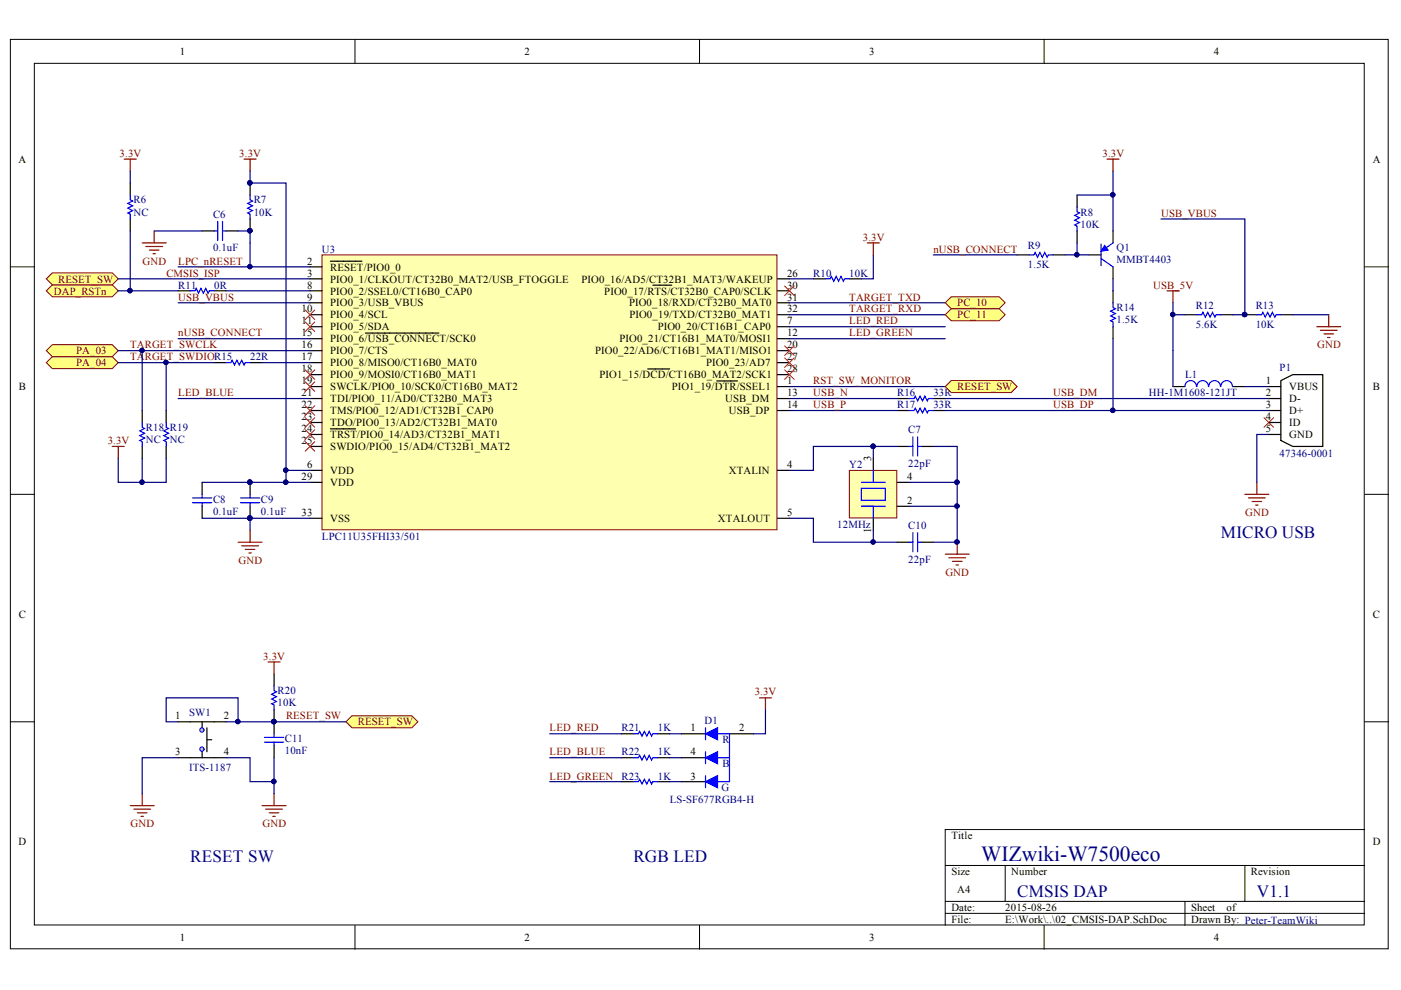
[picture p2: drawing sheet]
<svg xmlns="http://www.w3.org/2000/svg" width="297mm" height="210mm" viewBox="0 0 297 210" stroke-linecap="round" stroke-linejoin="round" font-family="sans-serif">
<defs><g id="words">
<text font-size="4.6" fill="#000080" x="208" y="182.5">WIZwiki-W7500eco</text>
<g font-size="3.6" fill="#000080">
<text x="258.9" y="114.2">MICRO USB</text>
<text x="40.3" y="182.7">RESET SW</text>
<text x="134.3" y="182.7">RGB LED</text>
<text x="215.7" y="190.3">CMSIS DAP</text>
<text x="266.5" y="190.3">V1.1</text>
</g>
<g font-size="2.3">
<text x="38.1" y="11.7">1</text>
<text x="111.2" y="11.7">2</text>
<text x="184.3" y="11.7">3</text>
<text x="257.4" y="11.7">4</text>
<text x="3.9" y="34.5">A</text>
<text x="291.1" y="34.5">A</text>
<text x="65.1" y="56.1">2</text>
<text x="65.1" y="58.6">3</text>
<text x="70" y="57.4">RESET/PIO0_0</text>
<text x="70" y="59.9">PIO0_1/CLKOUT/CT32B0_MAT2/USB_FTOGGLE</text>
<text x="123.3" y="59.9">PIO0_16/AD5/CT32B1_MAT3/WAKEUP</text>
<text x="166.9" y="58.6">26</text>
<text x="65.1" y="61.2">8</text>
<text x="65.1" y="63.7">9</text>
<text x="70" y="62.4">PIO0_2/SSEL0/CT16B0_CAP0</text>
<text x="70" y="65">PIO0_3/USB_VBUS</text>
<text x="128.1" y="62.4">PIO0_17/RTS/CT32B0_CAP0/SCLK</text>
<text x="133.4" y="65">PIO0_18/RXD/CT32B0_MAT0</text>
<text x="166.9" y="61.2">30</text>
<text x="166.9" y="63.7">31</text>
<text x="63.9" y="66.2">10</text>
<text x="63.9" y="68.8">11</text>
<text x="63.9" y="71.3">15</text>
<text x="70" y="67.5">PIO0_4/SCL</text>
<text x="70" y="70.1">PIO0_5/SDA</text>
<text x="133.5" y="67.5">PIO0_19/TXD/CT32B0_MAT1</text>
<text x="139.5" y="70.1">PIO0_20/CT16B1_CAP0</text>
<text x="166.9" y="68.8">7</text>
<text x="166.9" y="71.3">12</text>
<text x="166.9" y="66.2">32</text>
<text x="63.9" y="73.9">16</text>
<text x="63.9" y="76.4">17</text>
<text x="70" y="72.6">PIO0_6/USB_CONNECT/SCK0</text>
<text x="70" y="75.1">PIO0_7/CTS</text>
<text x="70" y="77.7">PIO0_8/MISO0/CT16B0_MAT0</text>
<text x="126.2" y="75.1">PIO0_22/AD6/CT16B1_MAT1/MISO1</text>
<text x="131.3" y="72.6">PIO0_21/CT16B1_MAT0/MOSI1</text>
<text x="149.7" y="77.7">PIO0_23/AD7</text>
<text x="166.9" y="73.9">20</text>
<text x="166.9" y="76.4">27</text>
<text x="4" y="82.7">B</text>
<text x="63.9" y="78.9">18</text>
<text x="63.9" y="81.5">19</text>
<text x="63.9" y="84">21</text>
<text x="70" y="80.2">PIO0_9/MOSI0/CT16B0_MAT1</text>
<text x="70" y="82.7">SWCLK/PIO0_10/SCK0/CT16B0_MAT2</text>
<text x="127.1" y="80.2">PIO1_15/DCD/CT16B0_MAT2/SCK1</text>
<text x="142.4" y="82.7">PIO1_19/DTR/SSEL1</text>
<text x="166.9" y="81.5">1</text>
<text x="166.9" y="84">13</text>
<text x="166.9" y="78.9">28</text>
<text x="268.3" y="84">2</text>
<text x="268.3" y="81.5">1</text>
<text x="273.3" y="82.7">VBUS</text>
<text x="291.1" y="82.7">B</text>
<text x="63.9" y="86.5">22</text>
<text x="63.9" y="89.1">23</text>
<text x="70" y="85.3">TDI/PIO0_11/AD0/CT32B0_MAT3</text>
<text x="70" y="87.8">TMS/PIO0_12/AD1/CT32B1_CAP0</text>
<text x="153.8" y="85.3">USB_DM</text>
<text x="154.5" y="87.8">USB_DP</text>
<text x="166.9" y="86.5">14</text>
<text x="268.3" y="89.1">4</text>
<text x="268.3" y="86.5">3</text>
<text x="273.3" y="87.8">D+</text>
<text x="273.3" y="85.3">D-</text>
<text x="63.9" y="91.6">24</text>
<text x="63.9" y="94.1">25</text>
<text x="70" y="90.3">TDO/PIO0_13/AD2/CT32B1_MAT0</text>
<text x="70" y="92.9">TRST/PIO0_14/AD3/CT32B1_MAT1</text>
<text x="70" y="95.4">SWDIO/PIO0_15/AD4/CT32B1_MAT2</text>
<text x="268.3" y="91.6">5</text>
<text x="273.3" y="92.9">GND</text>
<text x="273.3" y="90.3">ID</text>
<text x="63.9" y="101.7">29</text>
<text x="65.1" y="99.2">6</text>
<text x="70" y="100.5">VDD</text>
<text x="154.5" y="100.5">XTALIN</text>
<text x="166.9" y="99.2">4</text>
<text x="184.7" y="97.7" transform="rotate(-90 184.7 97.7)">3</text>
<text x="192.3" y="101.7">4</text>
<text x="70" y="103">VDD</text>
<text x="192.3" y="106.9">2</text>
<text x="63.9" y="109.4">33</text>
<text x="70" y="110.7">VSS</text>
<text x="152.2" y="110.7">XTALOUT</text>
<text x="166.9" y="109.4">5</text>
<text x="184.7" y="113.1" transform="rotate(-90 184.7 113.1)">1</text>
<text x="4" y="131">C</text>
<text x="291.1" y="131">C</text>
<text x="37.1" y="152.5">1</text>
<text x="47.4" y="152.5">2</text>
<text x="146.4" y="155.1">1</text>
<text x="156.7" y="155.1">2</text>
<text x="37.1" y="160.1">3</text>
<text x="47.4" y="160.1">4</text>
<text x="146.4" y="160.1">4</text>
<text x="146.4" y="165.3">3</text>
<text x="3.9" y="179.2">D</text>
<text x="201.7" y="177.9">Title</text>
<text x="291.1" y="179.2">D</text>
<text x="201.7" y="185.6">Size</text>
<text x="214.4" y="185.6">Number</text>
<text x="265.2" y="185.6">Revision</text>
<text x="203" y="189.4">A4</text>
<text x="201.7" y="193.2">Date:</text>
<text x="201.7" y="195.7">File:</text>
<text x="213.1" y="193.2">2015-08-26</text>
<text x="213.1" y="195.7">E:\Work\..\02_CMSIS-DAP.SchDoc</text>
<text x="252.5" y="193.2">Sheet</text>
<text x="252.5" y="195.7">Drawn By: Peter-TeamWiki</text>
<text x="260.1" y="193.2">of</text>
<text x="38.1" y="199.5">1</text>
<text x="111.2" y="199.5">2</text>
<text x="184.3" y="199.5">3</text>
<text x="257.4" y="199.5">4</text>
</g>
<g font-size="2.3" fill="#800000">
<text x="25.4" y="33.2">3.3V</text>
<text x="50.7" y="33.2">3.3V</text>
<text x="233.8" y="33.2">3.3V</text>
<text x="246.2" y="46">USB_VBUS</text>
<text x="182.9" y="51">3.3V</text>
<text x="197.9" y="53.6">nUSB_CONNECT</text>
<text x="12.3" y="59.9">RESET_SW</text>
<text x="30.2" y="56.1">GND</text>
<text x="35.3" y="58.6">CMSIS_ISP</text>
<text x="37.8" y="56.1">LPC_nRESET</text>
<text x="11.4" y="62.4">DAP_RSTn</text>
<text x="37.8" y="63.7">USB_VBUS</text>
<text x="180.1" y="63.7">TARGET_TXD</text>
<text x="203" y="65">PC_10</text>
<text x="244.5" y="61.2">USB_5V</text>
<text x="37.8" y="71.3">nUSB_CONNECT</text>
<text x="180.1" y="66.2">TARGET_RXD</text>
<text x="180.1" y="68.8">LED_RED</text>
<text x="180.1" y="71.3">LED_GREEN</text>
<text x="203" y="67.5">PC_11</text>
<text x="16.2" y="77.7">PA_04</text>
<text x="16.2" y="75.1">PA_03</text>
<text x="27.6" y="73.9">TARGET_SWCLK</text>
<text x="27.6" y="76.4">TA</text>
<text x="30.7" y="76.4">RGET_SWDIOR15</text>
<text x="279.3" y="73.9">GND</text>
<text x="37.8" y="84">LED_BLUE</text>
<text x="172.4" y="81.5">RST_SW_MONITOR</text>
<text x="172.4" y="84">USB_N</text>
<text x="203" y="82.7">RESET_SW</text>
<text x="223.3" y="84">USB_DM</text>
<text x="172.4" y="86.5">USB_P</text>
<text x="223.3" y="86.5">USB_DP</text>
<text x="22.8" y="94.1">3.3V</text>
<text x="264" y="109.4">GND</text>
<text x="50.6" y="119.6">GND</text>
<text x="200.4" y="122.1">GND</text>
<text x="55.8" y="139.8">3.3V</text>
<text x="160" y="147.4">3.3V</text>
<text x="60.6" y="152.5">RESET_SW</text>
<text x="75.9" y="153.8">RESET_SW</text>
<text x="116.5" y="155.1">LED_RED</text>
<text x="116.5" y="160.1">LED_BLUE</text>
<text x="116.5" y="165.3">LED_GREEN</text>
<text x="27.7" y="175.4">GND</text>
<text x="55.6" y="175.4">GND</text>
</g>
<g font-size="2.3" fill="#000080">
<text x="28.3" y="43.1">R6</text>
<text x="28.3" y="45.7">NC</text>
<text x="45.2" y="46.2">C6</text>
<text x="53.8" y="43.1">R7</text>
<text x="53.8" y="45.7">10K</text>
<text x="229.1" y="45.7">R8</text>
<text x="45.2" y="53.3">0.1uF</text>
<text x="68.2" y="53.6">U3</text>
<text x="217.9" y="52.8">R9</text>
<text x="229.1" y="48.3">10K</text>
<text x="236.7" y="53.3">Q1</text>
<text x="172.4" y="58.6">R10</text>
<text x="180.1" y="58.6">10K</text>
<text x="217.9" y="56.9">1.5K</text>
<text x="236.7" y="55.9">MMBT4403</text>
<text x="37.8" y="61.2">R11</text>
<text x="45.4" y="61.2">0R</text>
<text x="236.7" y="66">R14</text>
<text x="253.5" y="65.5">R12</text>
<text x="266.2" y="65.5">R13</text>
<text x="236.7" y="68.5">1.5K</text>
<text x="253.5" y="69.5">5.6K</text>
<text x="266.2" y="69.5">10K</text>
<text x="53" y="76.4">22R</text>
<text x="190.2" y="84">R16</text>
<text x="197.9" y="84">33R</text>
<text x="243.6" y="84">HH-1M1608-121JT</text>
<text x="251.3" y="80.2">L1</text>
<text x="271.3" y="78.7">P1</text>
<text x="190.2" y="86.5">R17</text>
<text x="197.9" y="86.5">33R</text>
<text x="31" y="91.3">R18 R19</text>
<text x="31" y="93.9">NC</text>
<text x="36" y="93.9">NC</text>
<text x="192.6" y="91.8">C7</text>
<text x="180.1" y="99.2">Y2</text>
<text x="192.6" y="98.9">22pF</text>
<text x="271.3" y="96.9">47346-0001</text>
<text x="45.2" y="106.6">C8</text>
<text x="55.3" y="106.6">C9</text>
<text x="45.2" y="109.2">0.1uF</text>
<text x="55.3" y="109.2">0.1uF</text>
<text x="177.5" y="112">12MHz</text>
<text x="192.6" y="112.2">C10</text>
<text x="68.2" y="114.5">LPC11U35FHI33/501</text>
<text x="192.6" y="119.3">22pF</text>
<text x="58.9" y="147.2">R20</text>
<text x="58.9" y="149.7">10K</text>
<text x="40.1" y="151.8">SW1</text>
<text x="131.8" y="155.1">R21</text>
<text x="139.5" y="155.1">1K</text>
<text x="149.4" y="153.5">D1</text>
<text x="60.4" y="157.3">C11</text>
<text x="60.4" y="159.9">10nF</text>
<text x="131.8" y="160.1">R22</text>
<text x="139.5" y="160.1">1K</text>
<text x="153.2" y="157.6">R</text>
<text x="40.1" y="163.5">ITS-1187</text>
<text x="131.8" y="165.3">R23</text>
<text x="139.5" y="165.3">1K</text>
<text x="153" y="167.8">G</text>
<text x="153.2" y="162.7">B</text>
<text x="142" y="170.3">LS-SF677RGB4-H</text>
</g>
</g></defs>
<g fill="#fff" stroke="#000" stroke-width=".21">
<path d="M2.2 8.4h292.1v192.8h-292.1z"/>
<path d="M7.3 13.4h281.9v182.7h-281.9z"/>
</g>
<g fill="none" stroke="#000" stroke-width=".21">
<path d="M75.3 8.4v5M148.3 8.4v5M221.4 8.4v5M2.2 56.6h5.1M289.3 56.6h5.1M2.2 104.8h5.1M289.3 104.8h5.1M2.2 153h5.1M289.3 153h5.1M289.3 175.9h-88.9v20.3M75.3 196.2v5.1M148.3 196.2v5.1"/>
<path d="M200.4 183.5h88.9M200.4 191.1h88.9M200.4 193.7h88.9M213.1 183.5v7.6M221.4 196.2v5.1M251.2 191.1v5.1M263.9 183.5v7.6"/>
</g>
<path d="M230.9 54h2.5M236 49v2.5M236 56.6v2.5M190.2 84.5h2.6M197.9 84.5h2.5M53 102.3v2.5M53 107.3v2.6" fill="none" stroke="#000" stroke-width=".25"/>
<g fill="#000080" stroke="#000080" stroke-width=".21">
<circle cx="53" cy="109.8" r=".46"/>
<circle cx="53" cy="102.2" r=".46"/>
</g>
<path d="M233.4 51.8v4.5M233.4 54.8l2.6 1.8M236 51.5l-1.8 1.3M192.8 84.5h1l.3-.5 .5 1 .5-1 .5 1 .5-1 .5 1 .2-.5h1.1M51 105.6h4.1M51 106.6h4.1M53 104.8v.8M53 106.6v.7" fill="none" stroke="#00f" stroke-width=".25"/>
<path d="M234.2 52l.8 1-1.6 .3z" fill="#00f" stroke="#00f" stroke-width=".21"/>
<path d="M180.1 99.7h10v10.1h-10z" fill="#ffffb0" stroke="#800000" stroke-width=".21"/>
<path d="M185.2 97.2v2.5M185.2 109.9v2.5M190.2 107.3h2.6M190.2 102.3h2.6" fill="none" stroke="#000" stroke-width=".25"/>
<path d="M185.2 99.7v2.6M182.6 103.5h5.1v2.6h-5.1zM182.6 102.3h5.1M187.7 107.3h-5.1h2.6v2.6" fill="none" stroke="#00f" stroke-width=".25"/>
<path d="M68.3 54h96.4v58.3h-96.4z" fill="#ffffb0" stroke="#800000" stroke-width=".21"/>
<g fill="none" stroke="#000" stroke-width=".25">
<path d="M53 38.8v2.6M42.9 49h2.5M47.9 49h2.6M53 46.4v2.6M65.7 56.6h2.6M65.7 59.1h2.6M70 55.4h6.7M164.8 59.1h2.6M172.5 59.1h2.5M180.1 59.1h2.5M215.7 54h2.5M223.3 54h2.5"/>
<path d="M228.4 41.4v2.5M228.4 49v2.5M65.7 69.3h2.6M65.7 61.7h2.6M65.7 64.2h2.6M65.7 66.7h2.6M65.7 71.8h2.6M65.7 74.3h2.6M65.7 76.9h2.6M65.7 79.4h2.6M77.5 70.6h15.5M137.3 78.2h4.7"/>
<path d="M138.4 60.5h4M164.8 69.3h2.6M164.8 61.7h2.6M164.8 64.2h2.6M164.8 66.7h2.6M164.8 71.8h2.6M164.8 74.3h2.6M164.8 76.9h2.6M164.8 79.4h2.6M236 61.7v2.5M236 69.3v2.5M65.7 82h2.6"/>
<path d="M65.7 99.7h2.6M65.7 84.5h2.6M65.7 87h2.6M65.7 89.6h2.6M65.7 92.1h2.6M65.7 94.7h2.6M70 90.9h5.4M152 80.8h4.4M164.8 82h2.6M164.8 99.7h2.6M164.8 84.5h2.6M164.8 87h2.6"/>
<path d="M190.2 87h2.6M190.2 94.7h2.6M195.3 94.7h2.6M197.9 87h2.5M248.7 82h2.5M261.4 82h2.5M42.9 102.3v2.5M42.9 107.3v2.6M65.7 109.9h2.6M65.7 102.3h2.6M164.8 109.9h2.6M190.2 115h2.6"/>
<path d="M195.3 115h2.6"/>
</g>
<g fill="none" stroke="#000080" stroke-width=".25">
<path d="M236 36.3v5.1M32.7 49h10.2M37.8 56.6h27.9M50.5 49h2.5v7.6M167.4 59.1h5.1M185.2 54v5.1h-2.6M197.9 54h17.8M228.4 51.5v2.5h-2.6M228.4 41.4h7.6v7.6M228.4 54h2.5M236 59.1v2.6M37.8 71.8h27.9"/>
<path d="M167.4 71.8h33M167.4 64.2h33M167.4 66.7h33M167.4 69.3h33M236 71.8v15.2M37.8 84.5h27.9M65.7 99.7h-5.1v2.6h5.1M167.4 84.5h22.8M167.4 87h22.8M185.2 94.7h-12.7v5h-5.1M185.2 94.7v2.5M185.2 94.7h5"/>
<path d="M197.9 94.7h5v20.3h-5M200.4 84.5h33M200.4 87h22.9M42.9 102.3h17.7M42.9 109.9h22.8M53 109.9v2.5M167.4 109.9h5.1v5.1h12.7v-2.6M185.2 115h5M192.8 102.3h10.1M192.8 107.3h10.1"/>
</g>
<g fill="#000080" stroke="#000080" stroke-width=".21">
<circle cx="53" cy="56.5" r=".46"/>
<circle cx="60.6" cy="102.2" r=".47"/>
<circle cx="60.6" cy="99.7" r=".46"/>
<circle cx="53" cy="102.2" r=".46"/>
<circle cx="53" cy="109.8" r=".46"/>
<circle cx="185.1" cy="94.6" r=".46"/>
<circle cx="185.1" cy="114.9" r=".46"/>
<circle cx="202.9" cy="102.2" r=".47"/>
<circle cx="202.9" cy="107.3" r=".46"/>
<circle cx="202.9" cy="114.9" r=".46"/>
<circle cx="228.3" cy="54" r=".46"/>
<circle cx="235.9" cy="41.3" r=".46"/>
<circle cx="235.9" cy="87" r=".47"/>
<circle cx="53" cy="38.8" r=".46"/>
<circle cx="53" cy="48.9" r=".46"/>
</g>
<g fill="none" stroke="#800000" stroke-width=".25">
<path d="M51.8 33.7h2.5M53 33.7v2.6M234.7 33.7h2.6M236 33.7v2.6M30.2 51.5h5M30.9 52.3h3.6M31.7 53h2M32.4 53.8h.5M32.7 49v2.5M183.9 51.5h2.5M185.2 51.5v2.5M247.4 61.7h2.6"/>
<path d="M248.7 61.7v2.5M50.5 115h5.1M51.2 115.7h3.6M52 116.5h2M52.8 117.2h.5M53 112.4v2.6M200.4 117.5h5.1M201.2 118.3h3.5M201.9 119h2.1M202.7 119.8h.5M202.9 115v2.5M263.9 104.8h5.1"/>
<path d="M264.7 105.6h3.6M265.5 106.3h2M266.2 107.1h.5M266.5 102.3v2.5"/>
</g>
<path d="M166.4 78.4l2 2M166.4 73.3l2 2.1M166.4 60.6l2 2.1M168.4 78.4l-2 2M168.4 73.3l-2 2.1M168.4 60.6l-2 2.1M64.7 86l2 2.1M64.7 91.1l2 2M64.7 88.6l2 2M66.7 86l-2 2.1M66.7 91.1l-2 2M66.7 88.6l-2 2" fill="none" stroke="#f00" stroke-width=".21"/>
<g fill="none" stroke="#00f" stroke-width=".25">
<path d="M45.4 49h.8M46.2 46.9v4.1M47.2 46.9v4.1M47.2 49h.7M53 41.4v1l.5 .2-1 .5 1 .5-1 .5 1 .6-1 .5 .5 .2v1M175 59.1h1l.3-.5 .5 1 .5-1 .5 1 .5-1 .5 1 .3-.5h1M218.2 54h1l.3-.5 .5 1 .5-1 .5 1 .5-1 .5 1 .3-.5h1M228.4 43.9v1l.5 .3-1 .5 1 .5-1 .5 1 .5-1 .5 .5 .3v1M236 64.2v1l.5 .3-1 .5 1 .5-1 .5 1 .5-1 .5 .5 .3v1M192.8 87h1l.3-.5 .5 1 .5-1 .5 1 .5-1 .5 1 .2-.5h1.1M192.8 94.7h.7M193.5 92.6v4.1"/>
<path d="M194.6 92.6v4.1M194.6 94.7h.7M253.7 82a1.22 1.22 0 0 0-1.3-1.3 1.22 1.22 0 0 0-1.2 1.3M256.2 82a1.22 1.22 0 0 0-1.2-1.3 1.22 1.22 0 0 0-1.2 1.3M258.8 82a1.23 1.23 0 0 0-1.3-1.3 1.23 1.23 0 0 0-1.2 1.3M261.3 82a1.22 1.22 0 0 0-1.2-1.3 1.22 1.22 0 0 0-1.2 1.3M40.8 105.6h4.1M40.8 106.6h4.1M42.9 104.8v.8M42.9 106.6v.7M192.8 115h.7M193.5 112.9v4.1"/>
<path d="M194.6 112.9v4.1M194.6 115h.7"/>
</g>
<g fill="#ffff80" stroke="#800000" stroke-width=".21">
<path d="M200.4 64.2l1.3-1.3h10.1l1.3 1.3-1.3 1.3h-10.1z" fill-rule="evenodd"/>
<path d="M200.4 66.7l1.3-1.2h10.1l1.3 1.2-1.3 1.3h-10.1z" fill-rule="evenodd"/>
</g>
<path d="M64.7 65.7l2 2M64.7 68.3l2 2M64.7 78.4l2 2M66.7 65.7l-2 2M66.7 68.3l-2 2M66.7 78.4l-2 2M166.4 75.9l2 2M168.4 75.9l-2 2M268 88.6l2 2M270 88.6l-2 2" fill="none" stroke="#f00" stroke-width=".21"/>
<path d="M246.1 46.4h17.8v20.3h-2.5M37.8 64.2h27.9M248.7 64.2v17.8M248.7 66.7h2.5M274.1 66.7h7.6" fill="none" stroke="#000080" stroke-width=".25"/>
<g fill="#000080" stroke="#000080" stroke-width=".21">
<circle cx="248.6" cy="66.7" r=".46"/>
<circle cx="263.9" cy="66.7" r=".46"/>
</g>
<path d="M251.2 66.7h2.6M258.9 66.7h2.5M263.9 66.7h2.6M271.6 66.7h2.5" fill="none" stroke="#000" stroke-width=".25"/>
<path d="M253.8 66.7h1l.2-.5 .6 1 .5-1 .5 1 .5-1 .5 1 .2-.5h1.1M266.5 66.7h1l.2-.5 .6 1 .5-1 .5 1 .5-1 .5 1 .2-.5h1.1" fill="none" stroke="#00f" stroke-width=".25"/>
<path d="M279.2 69.3h5.1M279.9 70h3.6M280.7 70.8h2M281.5 71.6h.5M281.7 66.7v2.6" fill="none" stroke="#800000" stroke-width=".25"/>
<g fill="#ffff80" stroke="#800000" stroke-width=".21">
<path d="M9.8 76.9l1.3-1.3h12.7l1.3 1.3-1.3 1.3h-12.7z" fill-rule="evenodd"/>
<path d="M9.8 74.3l1.3-1.2h12.7l1.3 1.2-1.3 1.3h-12.7z" fill-rule="evenodd"/>
<path d="M9.8 61.7l1.3-1.3h12.7l1.3 1.3-1.3 1.2h-12.7z" fill-rule="evenodd"/>
</g>
<path d="M167.4 82h33" fill="none" stroke="#000080" stroke-width=".25"/>
<g fill="#ffff80" stroke="#800000" stroke-width=".21">
<path d="M9.8 59.1l1.3-1.3h12.7l1.3 1.3-1.3 1.3h-12.7z" fill-rule="evenodd"/>
<path d="M200.4 82l1.3-1.3h12.7l1.3 1.3-1.3 1.2h-12.7z" fill-rule="evenodd"/>
</g>
<path d="M56.8 140.3h2.6M58.1 140.3v2.6M27.6 170.8h5.1M28.4 171.6h3.5M29.1 172.3h2.1M29.9 173.1h.5M30.2 168.3v2.5M55.6 170.8h5M56.3 171.6h3.6M57.1 172.3h2M57.8 173.1h.6M58.1 168.3v2.5" fill="none" stroke="#800000" stroke-width=".25"/>
<path d="M58.1 142.9v2.5M58.1 150.5v5.1M58.1 158.1v2.6" fill="none" stroke="#000" stroke-width=".25"/>
<circle cx="58" cy="153" r=".46" fill="#000080" stroke="#000080" stroke-width=".21"/>
<path d="M56.1 156.3h4M56.1 157.4h4M58.1 145.4v1l.5 .3-1 .5 1 .5-1 .5 1 .5-1 .5 .5 .3v1M58.1 155.6v.7M58.1 157.4v.7" fill="none" stroke="#00f" stroke-width=".25"/>
<path d="M73.4 153l1.2-1.2h12.7l1.3 1.2-1.3 1.3h-12.7z" fill-rule="evenodd" fill="#ffff80" stroke="#800000" stroke-width=".21"/>
<path d="M53 36.3v2.5h7.6v60.9M58.1 153h15.3" fill="none" stroke="#000080" stroke-width=".25"/>
<g fill="#000080" stroke="#000080" stroke-width=".21">
<circle cx="60.6" cy="99.7" r=".46"/>
<circle cx="53" cy="38.8" r=".46"/>
<circle cx="58" cy="153" r=".46"/>
</g>
<path d="M64.7 80.9l2 2.1M64.7 93.6l2 2.1M66.7 80.9l-2 2.1M66.7 93.6l-2 2.1" fill="none" stroke="#f00" stroke-width=".21"/>
<path d="M37.8 153h10.1M42.9 153v1.3M42.9 159.4v1.3M37.8 160.7h10.1" fill="none" stroke="#000" stroke-width=".25"/>
<g fill="#c0c0c0" stroke="#00f" stroke-width=".21">
<circle cx="42.8" cy="154.8" r=".46"/>
<circle cx="42.8" cy="158.8" r=".46"/>
</g>
<g fill="none" stroke="#000" stroke-width=".25">
<path d="M27.6 38.8v2.6M27.6 46.4v2.6M37.8 61.7h2.5M45.4 76.9h2.5M45.4 61.7h2.5M53 76.9h2.6M30.2 87v2.6M30.2 94.7v2.5M35.2 87v2.6M35.2 94.7v2.5M269 92.1h2.6M269 89.6h2.6"/>
<path d="M269 87h2.6M269 84.5h2.6M269 82h2.6M271.6 80.7l2.5-1.3h6.4v15.3h-6.4l-2.5-1.3zM43.9 154.3v5.1M43.9 156.8h1M131.8 155.6h2.5M139.4 155.6h2.6M144.5 155.6h5.1M154.7 155.6h5M131.8 160.7h2.5M131.8 165.7h2.5"/>
<path d="M139.4 160.7h2.6M139.4 165.7h2.6M144.5 160.7h5.1M144.5 165.7h5.1"/>
</g>
<g fill="none" stroke="#000080" stroke-width=".25">
<path d="M27.6 36.3v2.5M25.1 59.1h40.6M27.6 49v12.7M25.1 61.7h12.7M25.1 74.3h40.6M25.1 76.9h20.3M30.2 74.3v12.7M35.2 76.9v10.1M47.9 61.7h17.8M55.6 76.9h10.1M25.1 97.2v5.1h5.1M30.2 97.2v5.1h5v-5.1"/>
<path d="M223.3 87h45.7M233.4 84.5h35.6M263.9 82h5.1M269 92.1h-2.5v10.2M37.8 153h-2.6v-5h15.3v5M47.9 153h10.2M116.5 155.6h15.3M142 155.6h2.5M162.3 150.5v5.1h-2.6M37.8 160.7h-7.6v7.6M47.9 160.7h5.1v5h5.1M58.1 160.7v7.6"/>
<path d="M116.5 160.7h15.3M116.5 165.7h15.3M142 160.7h2.5M142 165.7h2.5"/>
</g>
<g fill="#000080" stroke="#000080" stroke-width=".21">
<circle cx="50.4" cy="153" r=".46"/>
<circle cx="58" cy="153" r=".46"/>
<circle cx="58" cy="165.7" r=".47"/>
<circle cx="30.1" cy="74.3" r=".46"/>
<circle cx="35.2" cy="76.8" r=".46"/>
<circle cx="30.1" cy="102.2" r=".46"/>
<circle cx="27.5" cy="61.6" r=".47"/>
<circle cx="235.9" cy="87" r=".47"/>
</g>
<g fill="none" stroke="#00f" stroke-width=".25">
<path d="M27.6 41.4v1l.5 .2-1 .5 1 .5-1 .5 1 .6-1 .5 .5 .2v1M40.3 61.7h1l.3-.6 .5 1.1 .5-1.1 .5 1.1 .5-1.1 .5 1.1 .3-.5h1M47.9 76.9h1.1l.2-.5 .5 1 .5-1 .5 1 .5-1 .6 1 .2-.5h1M30.2 89.6v1l.5 .2-1.1 .6 1.1 .5-1.1 .5 1.1 .5-1.1 .5 .6 .2v1.1M35.2 89.6v1l.5 .2-1 .6 1 .5-1 .5 1 .5-1 .5 .5 .2v1.1M134.3 155.6h1.1l.2-.5 .5 1 .5-1 .5 1 .5-1 .5 1 .3-.5h1M149.6 154.3v2.5M149.6 159.4v2.5M152.1 155.6h2.6v10.1h-2.6M134.3 160.7h1.1l.2-.6 .5 1.1 .5-1.1 .5 1.1 .5-1.1 .5 1.1 .3-.5h1M134.3 165.7h1.1l.2-.5 .5 1 .5-1 .5 1 .5-1 .5 1 .3-.5h1M149.6 164.5v2.5"/>
<path d="M152.1 160.7h2.6"/>
</g>
<path d="M26.3 33.7h2.6M27.6 33.7v2.6M23.8 94.7h2.5M25.1 94.7v2.5M161 148h2.6M162.3 148v2.5" fill="none" stroke="#800000" stroke-width=".25"/>
<g fill="#00f" stroke="#00f" stroke-width=".25">
<path d="M149.6 155.6l2.5-1.3v2.5z"/>
<path d="M149.6 160.7l2.5-1.3v2.5z"/>
<path d="M149.6 165.7l2.5-1.2v2.5z"/>
</g>
<use href="#words"/>
</svg>
